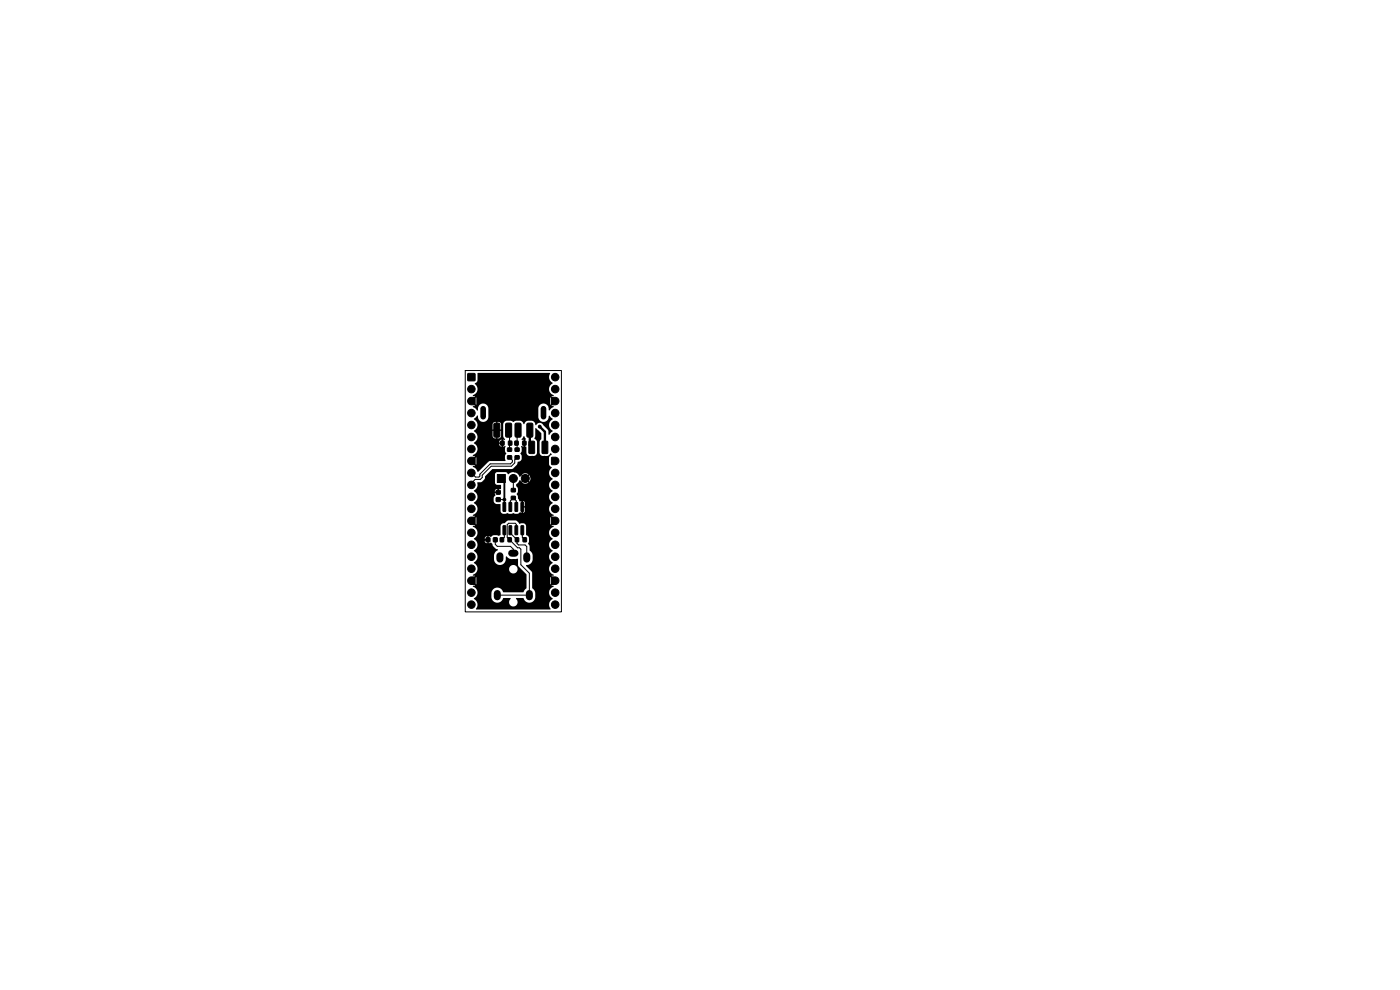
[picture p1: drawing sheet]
<svg xmlns="http://www.w3.org/2000/svg" width="297mm" height="210mm" viewBox="0 0 297 210" stroke-linecap="round" stroke-linejoin="round" font-family="sans-serif">
<g fill="#000" stroke="#000" stroke-width=".21">
<path d="M99.3 79.3h1.4v1.4h-1.4zM99.4 84.6l.5-.3 .9 .1v1.4l-.8 .1a.8 .8 0 0 1-.7-.5 .8 .8 0 0 1 .1-.8zM99.4 97.3l.5-.3 .9 .1v1.4l-.8 .1a.8 .8 0 0 1-.7-.5 .8 .8 0 0 1 .1-.8zM104.8 89.9l.9-.1 .3 .2v2.4l-.2 .3h-.8l-.2-.2zM106.2 93.6h.7v.8h-.7zM107.7 95h.8v.7h-.8zM107.7 96.7h.8v.7h-.8zM107.3 89.9l.9-.1 .3 .2v2.4l-.2 .3h-.8l-.2-.2zM107.9 93.6h.7v.8h-.7zM109.2 93.6h.7v.8h-.7zM109.3 95h.8v.7h-.8zM109.3 96.7h.8v.7h-.8z"/>
<path d="M109.3 89.9l.9-.1 .3 .2v2.4l-.2 .3h-.8l-.2-.2zM110.9 93.6h.7v.8h-.7zM112.2 93.6h1l.2 .1v2.3l-.1 .2h-.9l-.2-.1zM111.8 89.9l.9-.1 .3 .2 .1 2.4-.3 .3h-.8l-.2-.2zM115 93.6h1l.2 .1v2.3l-.1 .2h-.9l-.2-.1zM117 97.1l.8-.1a.8 .8 0 0 1 .8 .8 .8 .8 0 0 1-.8 .8l-.8-.1zM117 84.4l.8-.1a.8 .8 0 0 1 .8 .8 .8 .8 0 0 1-.8 .8l-.8-.1zM99.4 110l.5-.3 .9 .1v1.4l-.8 .1a.8 .8 0 0 1-.7-.5 .8 .8 0 0 1 .1-.8zM103.1 114.1h.8v.8h-.8zM104.7 114.1h.8v.8h-.8zM105.3 105.6h.8v.8h-.8zM105.3 104h.8v.8h-.8z"/>
<path d="M106.7 111.5l.6 .1-.1 1.8h-.5zM106.7 106.6h.6l-.1 1.9-.5-.1zM106.1 114.1h.7v.8h-.7zM105.5 100.7h1.7v1.7h-1.7zM108 111.5l.6 .1-.1 1.8h-.5zM108 106.6h.6l-.1 1.9-.5-.1zM107.8 114.1h.7v.8h-.7zM108.5 103.6h.8v.7h-.8zM108.5 105.3h.8v.7h-.8zM109.3 114.1h.7v.8h-.7zM109.3 111.5l.5 .1-.1 1.8h-.5zM109.3 106.6h.5l-.1 1.9-.5-.1z"/>
<path d="M110.5 111.5l.6 .1-.1 1.8h-.5zM110.5 106.6h.6l-.1 1.9-.5-.1zM111 114.1h.7v.8h-.7zM117 109.8l.8-.1a.8 .8 0 0 1 .8 .8 .8 .8 0 0 1-.8 .8l-.8-.1zM99.4 122.7l.5-.3 .9 .1v1.4l-.8 .1a.8 .8 0 0 1-.7-.5 .8 .8 0 0 1 .1-.8zM117.1 122.4h.7a.8 .8 0 0 1 .8 .8 .8 .8 0 0 1-.8 .8l-.8-.1z"/>
<circle cx="117.8" cy="80" r=".8"/>
<circle cx="100" cy="90.2" r=".8"/>
<circle cx="100" cy="95.2" r=".8"/>
<circle cx="100" cy="82.5" r=".8"/>
<circle cx="100" cy="87.6" r=".8"/>
<circle cx="100" cy="92.7" r=".8"/>
<circle cx="101.6" cy="98.4" r=".3"/>
<circle cx="102.5" cy="96" r=".3"/>
<circle cx="103" cy="80" r=".3"/>
<circle cx="103" cy="84.5" r=".3"/>
<circle cx="103.9" cy="92.3" r=".3"/>
<circle cx="103.9" cy="91.2" r=".3"/>
<circle cx="103.9" cy="90.1" r=".3"/>
<circle cx="105.3" cy="96.6" r=".3"/>
<circle cx="106.5" cy="97.3" r=".3"/>
<circle cx="106.6" cy="95.2" r=".3"/>
<circle cx="107.5" cy="80" r=".3"/>
<circle cx="107.5" cy="84.5" r=".3"/>
<circle cx="107.5" cy="88.5" r=".3"/>
<circle cx="109.2" cy="99.8" r=".3"/>
<circle cx="110.2" cy="98.5" r=".3"/>
<circle cx="110.5" cy="80" r=".3"/>
<circle cx="110.5" cy="84.5" r=".3"/>
<circle cx="110.5" cy="88.5" r=".3"/>
<circle cx="111.2" cy="95.2" r=".3"/>
<circle cx="112.9" cy="99.1" r=".3"/>
<circle cx="112.9" cy="97.1" r=".3"/>
<circle cx="114.5" cy="90.5" r=".3"/>
<circle cx="115" cy="80" r=".3"/>
<circle cx="115" cy="84.5" r=".3"/>
<circle cx="115.5" cy="99.1" r=".3"/>
<circle cx="115.5" cy="97.1" r=".3"/>
<circle cx="117.8" cy="87.6" r=".8"/>
<circle cx="117.8" cy="95.2" r=".8"/>
<circle cx="117.8" cy="90.2" r=".8"/>
<circle cx="117.8" cy="82.5" r=".8"/>
<circle cx="117.8" cy="92.7" r=".8"/>
<circle cx="100" cy="118.1" r=".8"/>
<circle cx="100" cy="107.9" r=".8"/>
<circle cx="100" cy="113" r=".8"/>
<circle cx="100" cy="105.4" r=".8"/>
<circle cx="100" cy="100.3" r=".8"/>
<circle cx="100" cy="102.9" r=".8"/>
<circle cx="100" cy="115.6" r=".8"/>
<circle cx="101.9" cy="102.9" r=".3"/>
<circle cx="102.5" cy="114.5" r=".3"/>
<circle cx="103" cy="107.5" r=".3"/>
<circle cx="103" cy="113" r=".3"/>
<circle cx="103" cy="118.5" r=".3"/>
<circle cx="103.4" cy="101.3" r=".3"/>
<circle cx="104.3" cy="100.4" r=".3"/>
<circle cx="105.7" cy="103.4" r=".3"/>
<circle cx="107" cy="106" r=".3"/>
<circle cx="107" cy="110" r=".3"/>
<circle cx="108.9" cy="101.5" r=".85"/>
<circle cx="109" cy="119" r=".3"/>
<circle cx="110.5" cy="110" r=".3"/>
<circle cx="110.8" cy="106" r=".3"/>
<circle cx="110.8" cy="104.8" r=".3"/>
<circle cx="111.4" cy="101.5" r=".85"/>
<circle cx="112" cy="107.9" r=".3"/>
<circle cx="112" cy="106.8" r=".3"/>
<circle cx="112.9" cy="101.1" r=".3"/>
<circle cx="113.2" cy="104.7" r=".3"/>
<circle cx="114.9" cy="103.2" r=".3"/>
<circle cx="115" cy="107.5" r=".3"/>
<circle cx="115" cy="113" r=".3"/>
<circle cx="115" cy="118.5" r=".3"/>
<circle cx="115.5" cy="101.1" r=".3"/>
<circle cx="117.8" cy="118.1" r=".8"/>
<circle cx="117.8" cy="113" r=".8"/>
<circle cx="117.8" cy="107.9" r=".8"/>
<circle cx="117.8" cy="105.4" r=".8"/>
<circle cx="117.8" cy="102.9" r=".8"/>
<circle cx="117.8" cy="100.3" r=".8"/>
<circle cx="117.8" cy="115.6" r=".8"/>
<circle cx="100" cy="120.6" r=".8"/>
<circle cx="100" cy="125.7" r=".8"/>
<circle cx="100" cy="128.3" r=".8"/>
<circle cx="103" cy="123" r=".3"/>
<circle cx="103" cy="128" r=".3"/>
<circle cx="107.5" cy="123" r=".3"/>
<circle cx="107.5" cy="128" r=".3"/>
<circle cx="110.5" cy="123" r=".3"/>
<circle cx="110.5" cy="128" r=".3"/>
<circle cx="115" cy="123" r=".3"/>
<circle cx="115" cy="128" r=".3"/>
<circle cx="117.8" cy="125.7" r=".8"/>
<circle cx="117.8" cy="120.6" r=".8"/>
<circle cx="117.8" cy="128.3" r=".8"/>
</g>
<path d="M102.5 86.7v1.7M115.3 86.7v1.7" fill="none" stroke="#000" stroke-width="1.2"/>
<path d="M106 117.9v.7M108.5 117.4h.8M111.7 117.9v.7M105.5 125.9v.7M112.3 125.9v.7" fill="none" stroke="#000" stroke-width="1.5"/>
<g fill="none" stroke="#000" stroke-width=".21">
<path d="M98.7 78.6h20.4v51.2h-20.4zM107.9 91.3l.2 .2v3.9M108.1 97l.6 .6v.4l-.4 .4h-4.3l-2.2 2.2v.4l-.2 .2h-.7l-.9-.9M109.7 97l-.5 .5v.7l-.7 .7h-4.3l-1.9 1.9v.5l-.4 .4h-1.1l-.8 .8v.4M109.9 91.3l-.2 .2v3.9M102.5 114.5h1M105.1 114.5v1l.4 .4h2.8l.6 .6v.9M105.7 103.4v1M105.7 106h1.3M107 106v1.5M107 112.5v1.5l-.5 .5M107 106h.1"/>
<path d="M108.1 114.5l1.7 1.7h.4l.3 .3v3.3l1.8 1.8v4.7h-6.8M108.1 114.5h.1M108.3 112.5v.6l1.4 1.4v.8l.3 .3h1.4l.3 .4v2.3M108.3 107.5v-1.2l.6-.7 .6 .7v1.2M108.9 101.5v2.5M109.5 112.5v-1.3l-.2-.2h-1.4l-.3 .3v2.7l.5 .5M110.8 106h.1M110.8 106v1.5M110.8 112.5v1.5l.5 .5"/>
</g>
<path d="M106.4 101.5l.6 .6v3.9" fill="none" stroke="#000" stroke-width=".4"/>
<path d="M112.4 91.3v3.2l.4 .4M114.5 90.5l1.1 1.1v3.3" fill="none" stroke="#000" stroke-width=".5"/>
<path d="M101.3 79.1h15.3l.1 .1a1.46 1.46 0 0 0 .6 2.1 1.41 1.41 0 0 0-.8 1.4 1.41 1.41 0 0 0 1 1.2l-.5 .2 .5 .5-.2 .2-.5-.5-.1 .1v1.4l.6-.5 .2 .2-.5 .6 .5 .2-.9 .8-.2-.2a1.12 1.12 0 0 0-.9-1.3 1.12 1.12 0 0 0-1.3 1v2.1a1.15 1.15 0 0 0 1.4 .8 1.15 1.15 0 0 0 .9-1.3l.7 .8a1.38 1.38 0 0 0-.7 1.2 1.38 1.38 0 0 0 .8 1.2l-.9 .8-.1-1-1.1-1a.86 .86 0 0 0-.7-.5 .86 .86 0 0 0-.8 .5l-.2-.2a.83 .83 0 0 0-.7-.8l-.8 .1a.88 .88 0 0 0-.8 .7l-.2-.1-.3-.5-.4-.1h-.8l-.6 .2-.6-.2h-.8a.82 .82 0 0 0-.8 .7l.1 2.5 .4 .7-.5 .1v1.4l.4-.1 .2 .1-.2 1 .3 .5-.3 .5 .1 1-3.4 .1-2.5 2.3-.3-.6-.7-.5 .5-.2-.6-.6 .2-.2 .6 .6 .1-.2-.1-1.4-.6 .5-.2-.2 .6-.5-.5-.2a1.39 1.39 0 0 0 .6-2.3h5l.2 .3 .3 .1v-.5h-.5v.1h-5l-.4-.3 .4-.3h5v.2h.5v-.6l-.3 .1-.2 .3h-5l.3-.5 .1-.7h3.2v.1a1.12 1.12 0 0 0 1.8 0v-1.2h-.8v1.6h-.3v-1.6h-.7v1.1h-3.2l-.2-.5-.6-.6a1.67 1.67 0 0 0 .8-1.4h3.2v1.1h1.8v-1.2l-.4-.4h-.4v1.6h-.3v-1.6l-.4 .1-.3 .4h-3.2l-.2-.5-.6-.6 .7-.8 .2 .1a1.11 1.11 0 0 0 1 1.3 1.11 1.11 0 0 0 1.2-1v-2.1a1.12 1.12 0 0 0-1.4-.8 1.12 1.12 0 0 0-.8 1.4l-.2 .1-.9-.8 .5-.2-.6-.6 .2-.2 .6 .6 .1-.2-.1-1.4-.6 .5-.2-.2 .6-.5-.4-.1-.1-.2a1.38 1.38 0 0 0 1-1.1 1.38 1.38 0 0 0-.6-1.3l.6-.7zM101.3 102.3l1-.1 .6-.7v-.5l1.6-1.5h4.2l1-.9 .2-.7a.7 .7 0 0 0 .8-.6v-.6l-.3-.5 .3-.5-.2-1 .2-.1 .4 .1v-1.4h-.4v-.1l.4-.7 .5 .6-.2 .2v1.4l.3 .1v1.5l.6 .4h.9a.74 .74 0 0 0 .7-.7v-2.3l-.5-.7 .1-.5 .1-1.6 .1-.1 1.1 1.1v1.2l-.3 .7v2.5l.6 .4h.9l.4-.1 .4-.5 .2 .2v.2l-.5 .5v1.4l.5 .8a1.4 1.4 0 0 0 .3 2.4 1.42 1.42 0 0 0-.8 1.3 1.42 1.42 0 0 0 .8 1.2 1.42 1.42 0 0 0-.8 1.3 1.42 1.42 0 0 0 .8 1.3 1.41 1.41 0 0 0-.8 1.4 1.41 1.41 0 0 0 1 1.2l-.5 .2 .5 .5-.2 .2-.5-.5-.1 .1v1.4l.6-.5 .2 .2-.5 .6 .4 .1 .1 .1a1.38 1.38 0 0 0-1 1.3 1.38 1.38 0 0 0 .8 1.3 1.42 1.42 0 0 0-.8 1.3 1.42 1.42 0 0 0 .8 1.2 1.42 1.42 0 0 0-.8 1.3 1.42 1.42 0 0 0 .8 1.3 1.41 1.41 0 0 0-.8 1.4 1.41 1.41 0 0 0 1 1.2l-.5 .2 .5 .5-.2 .2-.5-.5-.1 .1v1.4l.6-.5 .2 .2-.5 .6 .4 .1 .1 .1a1.37 1.37 0 0 0-1 1.3 1.37 1.37 0 0 0 .8 1.3 1.49 1.49 0 0 0-.5 2.2l-15.7 .1-.1-.1a1.43 1.43 0 0 0-.5-2.2 1.41 1.41 0 0 0 .8-1.4 1.41 1.41 0 0 0-1-1.2l.5-.2-.6-.6 .2-.2 .6 .6 .1-.2-.1-1.4-.6 .5-.2-.2 .6-.5-.5-.2 .7-.5 .3-.8h6.7a.9 .9 0 0 0 1.2 .9 .9 .9 0 0 0 .3-1.5 .9 .9 0 0 0-1.5 .4v.2h-6.7l-.2-.7-.6-.7a1.38 1.38 0 0 0 .8-1.2 1.38 1.38 0 0 0-.8-1.3 1.38 1.38 0 0 0 .6-2h1.7l.2 .3 .4 .1v-.5h-.6v.1h-1.7l-.6-.5 2.3-.1v.2h.6v-.6h.3v1.4a.63 .63 0 0 1 .9 .6l1.1 .8-.8 .8-.1 1.5a1.25 1.25 0 0 0 1.3 1 1.25 1.25 0 0 0 1.2-1.2v-.6l.1-.1 .9 .6 1.6-.1v1.5l1.8 1.9v2.8l-.7 .9h-4.2a1.31 1.31 0 0 0-1.3-.9 1.31 1.31 0 0 0-1.3 1.1l.1 1.1a1.31 1.31 0 0 0 1.3 1 1.31 1.31 0 0 0 1.2-1h1.4l.1 .1a.94 .94 0 0 0 0 1.4 .94 .94 0 0 0 1.4-.1 .94 .94 0 0 0-.2-1.4h1.5a1.31 1.31 0 0 0 1.3 .9 1.31 1.31 0 0 0 1.3-1.1l-.1-1.3-.6-.7v-3.3l-1.3-1.3 .1-.2a1.25 1.25 0 0 0 1.3-1.2v-1.1l-.6-.8-.2-1.2a.5 .5 0 0 1 0-.8v-.9l-.6-.5v-1.9l-.2-.4-.4-.1-.8 .1-.5-.6-.3-.1h-1.6l-.8 .6a.67 .67 0 0 0-.8 .6l-.1 1.9-.3 .2-.5-.2-.9 .2a.34 .34 0 0 1-.3 .2 .34 .34 0 0 1-.3-.1 .71 .71 0 0 0-1 .4h-2.2a1.36 1.36 0 0 0 .7-1.4 1.36 1.36 0 0 0-1-1.1l.5-.2-.6-.6 .2-.2 .6 .6 .1-.2-.1-1.4-.6 .5-.2-.2 .6-.5-.4-.1-.1-.2a1.37 1.37 0 0 0 1-1.2 1.37 1.37 0 0 0-.8-1.3l.5-.5 .3-.5h3.4v.6l.3 .5 1.2 .2v1.5l.4 .5h.6l.4-.2 .9 .2 .4-.2 .9 .2 .5-.3h.8l.2-.2 .1-.8h-.4v1.1h-.4l.1-1.4h.7l-.1-.8-.3-.3v1.1h-.3v-1.1l-.4 .1-.1-.1-.6-1.5 .3-.5v-.6l-.4-.6v-.4l.7-.8 .4 .3 .4-.5 .2 .2-.4 .5a1.09 1.09 0 0 0 1.3 0l-.4-.5 .2-.2 .4 .5 .1-.1a1.09 1.09 0 0 0-.1-1.3l-.4 .5-.2-.2 .4-.5h-.1a1.09 1.09 0 0 0-1.2 0l.4 .5-.2 .2-.4-.5-.4 .4a1.47 1.47 0 0 0-2.4-.6l-.5-.5-1.9 .1-.3 .2v2.2l.3 .2 .8 .1 .1 .7-.5 .1v.6l-.2 .3h-.6v.2a.41 .41 0 0 1-.2 .6l-.1 .3h-3.4l-.1-.8-.7-.7h4.5v.1h.5v-.6l-.3 .1-.2 .4-4.5-.1a1.58 1.58 0 0 0 .8-1.8z" fill="#000"/>
</svg>
